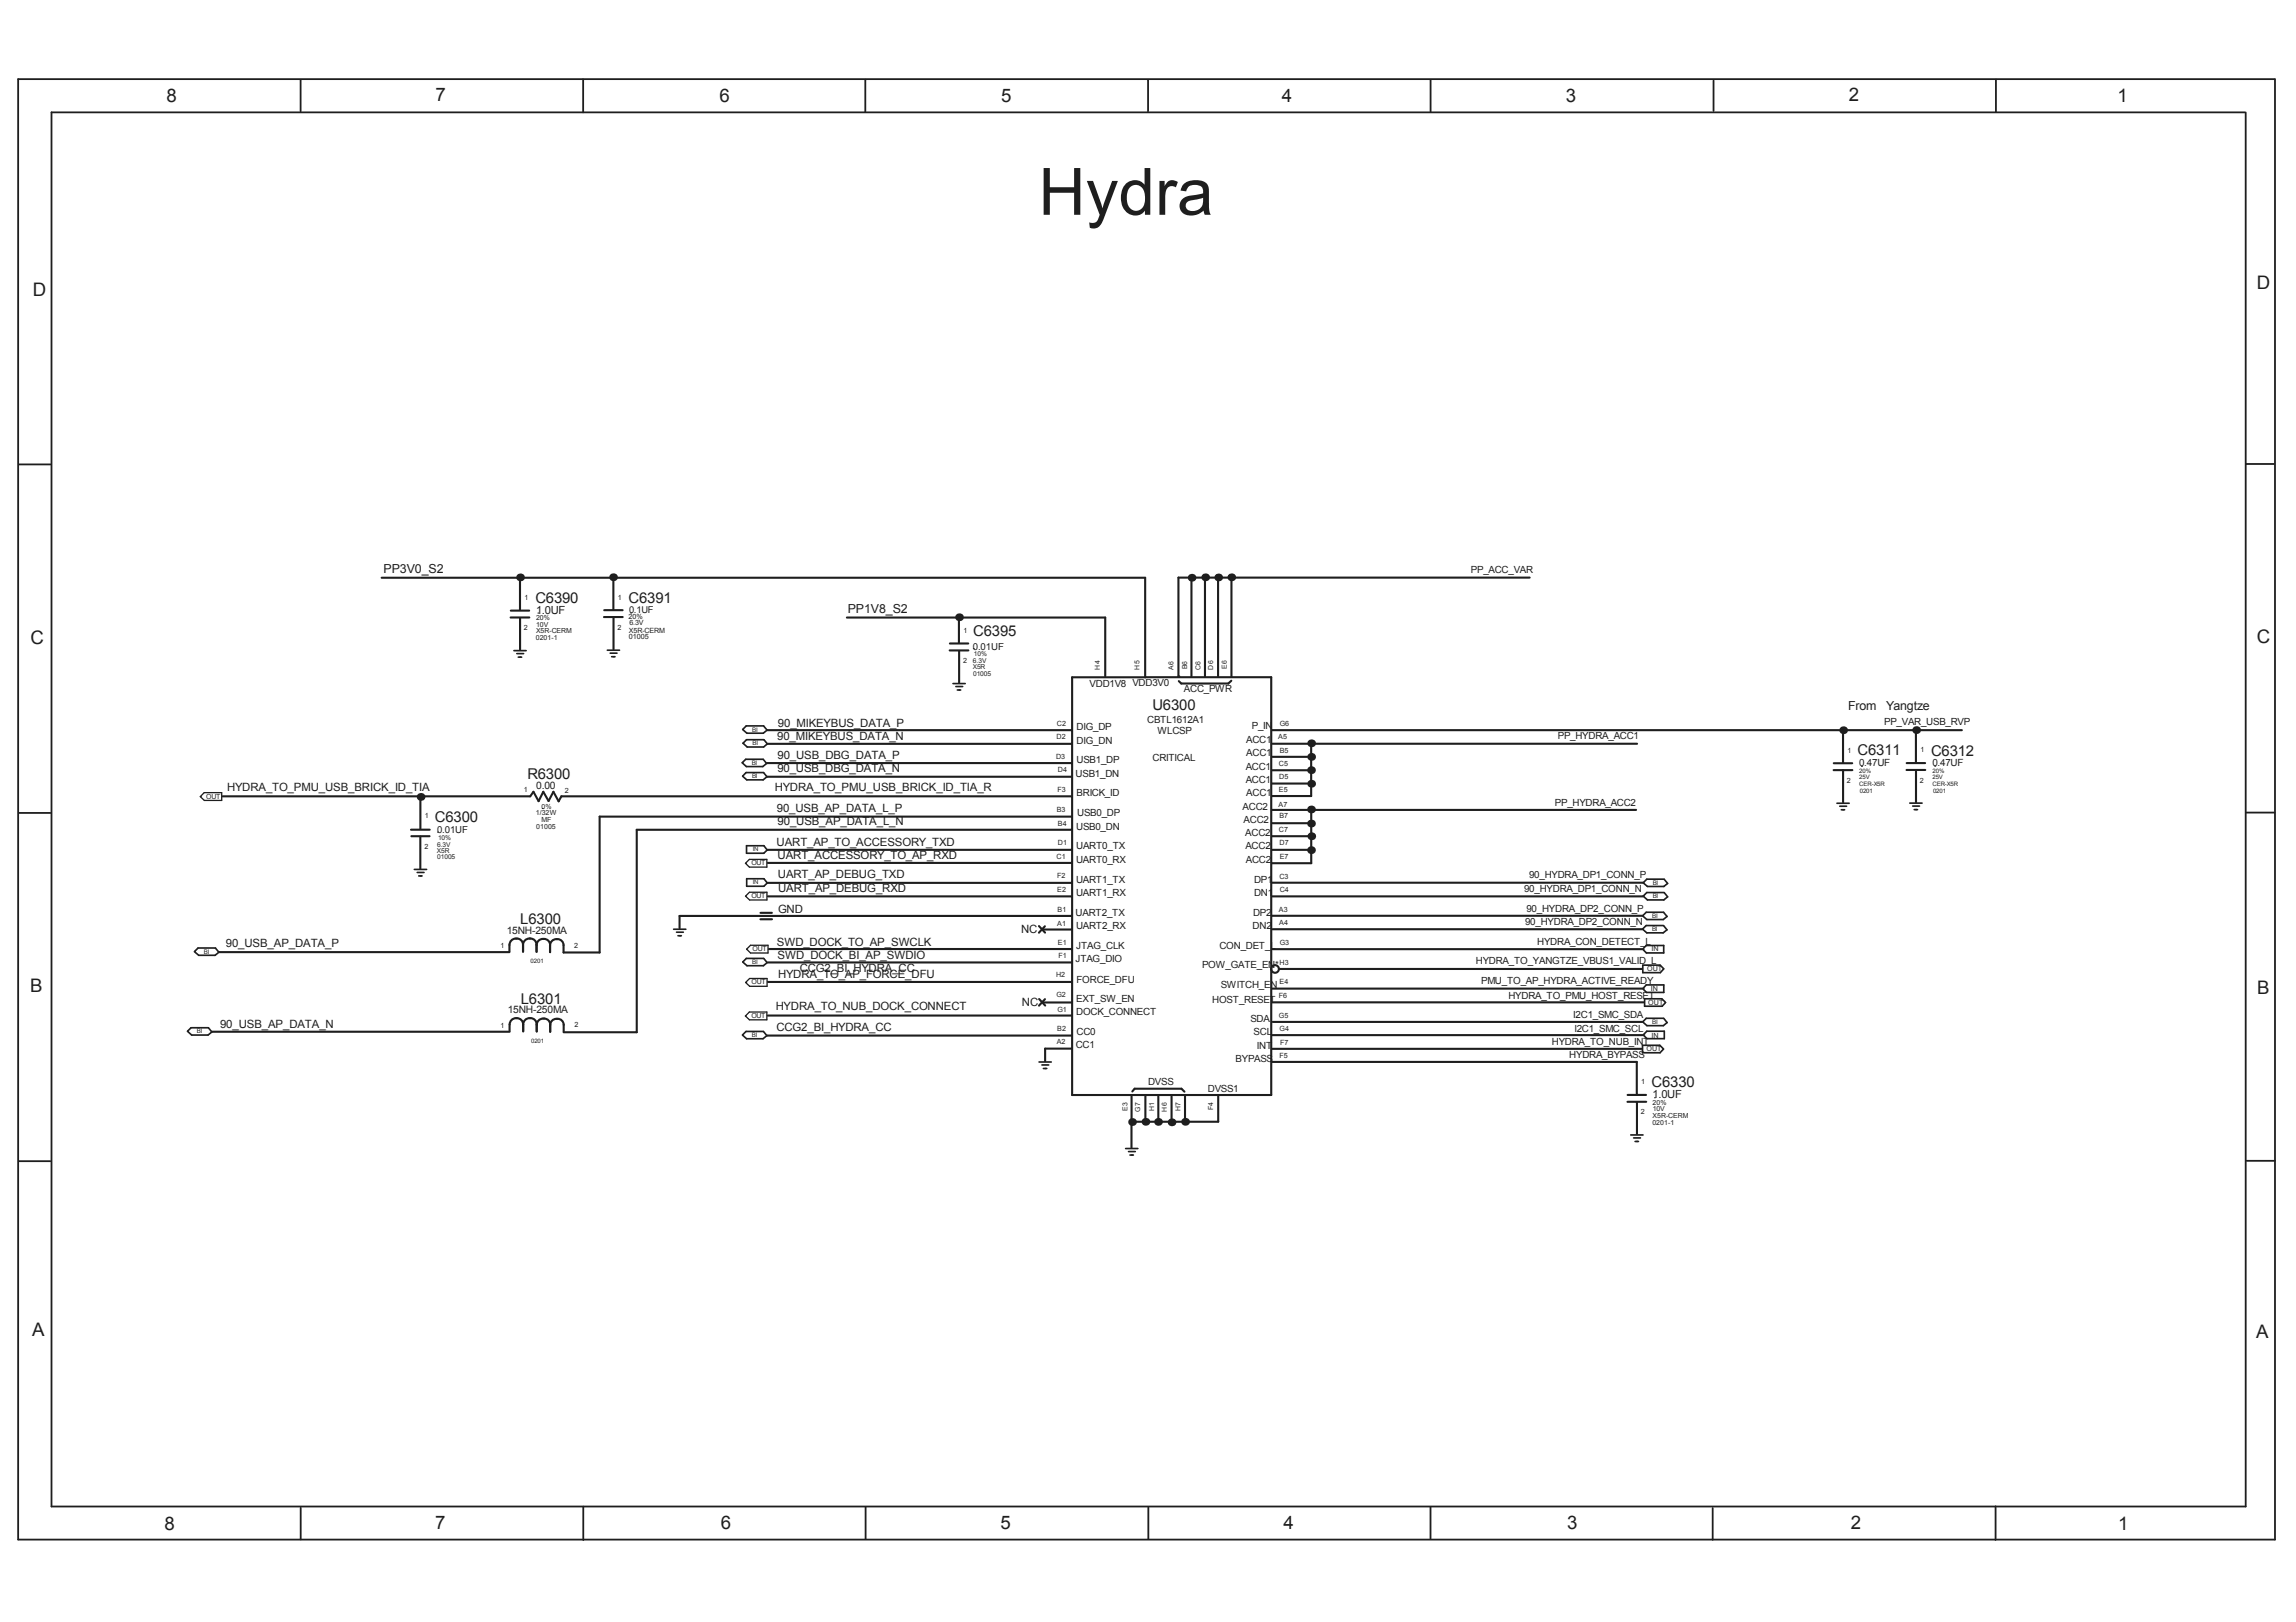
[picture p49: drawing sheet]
<svg xmlns="http://www.w3.org/2000/svg" width="297mm" height="210mm" viewBox="0 0 297 210" stroke-linecap="round" stroke-linejoin="round" font-family="sans-serif">
<defs><g id="words">
<text font-size="8.5" fill="#1e1e1e" x="134.3" y="27.8">Hydra</text>
<g font-size="2.4" fill="#1e1e1e">
<text x="21.6" y="13.3">8</text>
<text x="56.3" y="13.1">7</text>
<text x="93.1" y="13.2">6</text>
<text x="129.5" y="13.2">5</text>
<text x="165.8" y="13.3">4</text>
<text x="202.6" y="13.2">3</text>
<text x="239.2" y="13.1">2</text>
<text x="273.9" y="13.2">1</text>
<text x="4.2" y="38.2">D</text>
<text x="292" y="37.3">D</text>
<text x="3.9" y="83.4">C</text>
<text x="292" y="83.3">C</text>
<text x="3.9" y="128.4">B</text>
<text x="292" y="128.6">B</text>
<text x="4.2" y="172.9">A</text>
<text x="291.9" y="173.1">A</text>
<text x="21.3" y="198">8</text>
<text x="56.3" y="197.9">7</text>
<text x="93.3" y="197.9">6</text>
<text x="129.4" y="197.9">5</text>
<text x="166.1" y="197.9">4</text>
<text x="202.7" y="197.9">3</text>
<text x="239.4" y="197.9">2</text>
<text x="274" y="198">1</text>
</g>
<g font-size="1.9" fill="#1e1e1e">
<text x="69.3" y="78">C6390</text>
<text x="81.3" y="78">C6391</text>
<text x="125.9" y="82.3">C6395</text>
<text x="149.1" y="91.9">U6300</text>
<text x="68.2" y="100.8">R6300</text>
<text x="240.3" y="97.8">C6311</text>
<text x="249.8" y="97.8">C6312</text>
<text x="56.3" y="106.3">C6300</text>
<text x="67.3" y="119.6">L6300</text>
<text x="67.4" y="129.9">L6301</text>
<text x="213.7" y="140.7">C6330</text>
</g>
<g font-size="1.6" fill="#1e1e1e">
<text x="49.6" y="74.1">PP3V0_S2</text>
<text x="109.7" y="79.4">PP1V8_S2</text>
<text x="239.1" y="91.9">From</text>
<text x="244" y="91.8">Yangtze</text>
</g>
<g font-size="1.5" fill="#1e1e1e">
<text x="100.5" y="95.7">90_MIKEYBUS_DATA_N</text>
<text x="100.7" y="94">90_MIKEYBUS_DATA_P</text>
<text x="100.6" y="99.9">90_USB_DBG_DATA_N</text>
<text x="100.6" y="98.2">90_USB_DBG_DATA_P</text>
<text x="29.4" y="102.4">HYDRA_TO_PMU_USB_BRICK_ID_TIA</text>
<text x="100.3" y="102.4">HYDRA_TO_PMU_USB_BRICK_ID_TIA_R</text>
<text x="100.5" y="105.1">90_USB_AP_DATA_L_P</text>
<text x="100.6" y="106.8">90_USB_AP_DATA_L_N</text>
<text x="100.5" y="109.5">UART_AP_TO_ACCESSORY_TXD</text>
<text x="100.6" y="111.2">UART_ACCESSORY_TO_AP_RXD</text>
<text x="100.6" y="113.7">UART_AP_DEBUG_TXD</text>
<text x="100.7" y="118.1">GND</text>
<text x="100.7" y="115.4">UART_AP_DEBUG_RXD</text>
<text x="29.2" y="122.6">90_USB_AP_DATA_P</text>
<text x="100.5" y="122.4">SWD_DOCK_TO_AP_SWCLK</text>
<text x="100.6" y="124.1">SWD_DOCK_BI_AP_SWDIO</text>
<text x="103.5" y="125.8">CCG2_BI_HYDRA_CC</text>
<text x="132.1" y="120.8">NC</text>
<text x="100.4" y="130.8">HYDRA_TO_NUB_DOCK_CONNECT</text>
<text x="100.7" y="126.5">HYDRA_TO_AP_FORCE_DFU</text>
<text x="132.2" y="130.1">NC</text>
<text x="28.5" y="133">90_USB_AP_DATA_N</text>
<text x="100.5" y="133.4">CCG2_BI_HYDRA_CC</text>
</g>
<g font-size="1.4" fill="#1e1e1e">
<text x="69.4" y="79.4">1.0UF</text>
<text x="213.8" y="142.2">1.0UF</text>
</g>
<g font-size="1.3" fill="#1e1e1e">
<text x="190.3" y="74.2">PP_ACC_VAR</text>
<text x="141" y="88.9">VDD1V8 VDD3V0</text>
<text x="153.2" y="89.5">ACC_PWR</text>
<text x="139.3" y="94.4">DIG_DP</text>
<text x="148.4" y="93.6">CBTL1612A1</text>
<text x="149.7" y="95">WLCSP</text>
<text x="162" y="94.4">P_IN</text>
<text x="201.5" y="95.6">PP_HYDRA_ACC1</text>
<text x="243.8" y="93.9">PP_VAR_USB_RVP</text>
<text x="139.2" y="100.5">USB1_DN</text>
<text x="139.3" y="98.8">USB1_DP</text>
<text x="139.3" y="96.2">DIG_DN</text>
<text x="149.1" y="98.5">CRITICAL</text>
<text x="161.2" y="99.6">ACC1</text>
<text x="161.2" y="101.4">ACC1</text>
<text x="161.2" y="96.2">ACC1</text>
<text x="161.2" y="97.8">ACC1</text>
<text x="240.5" y="99.2">0.47UF</text>
<text x="250" y="99.2">0.47UF</text>
<text x="69.4" y="102.1">0.00</text>
<text x="139.2" y="107.4">USB0_DN</text>
<text x="139.3" y="103.1">BRICK_ID</text>
<text x="139.4" y="105.6">USB0_DP</text>
<text x="160.8" y="104.8">ACC2</text>
<text x="160.9" y="106.6">ACC2</text>
<text x="161.2" y="103">ACC1</text>
<text x="201.2" y="104.2">PP_HYDRA_ACC2</text>
<text x="139.2" y="111.7">UART0_RX</text>
<text x="139.2" y="109.9">UART0_TX</text>
<text x="161.1" y="108.2">ACC2</text>
<text x="161.1" y="109.9">ACC2</text>
<text x="161.2" y="111.6">ACC2</text>
<text x="197.8" y="113.6">90_HYDRA_DP1_CONN_P</text>
<text x="139.2" y="118.5">UART2_TX</text>
<text x="139.2" y="116">UART1_RX</text>
<text x="139.2" y="114.2">UART1_TX</text>
<text x="162.1" y="118.5">DP2</text>
<text x="162.2" y="115.9">DN1</text>
<text x="162.2" y="114.2">DP1</text>
<text x="197.2" y="115.5">90_HYDRA_DP1_CONN_N</text>
<text x="197.3" y="119.7">90_HYDRA_DP2_CONN_N</text>
<text x="197.5" y="118">90_HYDRA_DP2_CONN_P</text>
<text x="65.6" y="120.9">15NH-250MA</text>
<text x="139.1" y="124.6">JTAG_DIO</text>
<text x="139.2" y="120.2">UART2_RX</text>
<text x="139.2" y="122.8">JTAG_CLK</text>
<text x="155.5" y="125.3">POW_GATE_EN*</text>
<text x="157.8" y="122.8">CON_DET_L</text>
<text x="162.1" y="120.2">DN2</text>
<text x="190.9" y="124.7">HYDRA_TO_YANGTZE_VBUS1_VALID_L</text>
<text x="198.9" y="122.3">HYDRA_CON_DETECT_L</text>
<text x="65.7" y="131.2">15NH-250MA</text>
<text x="139.2" y="131.4">DOCK_CONNECT</text>
<text x="139.2" y="129.7">EXT_SW_EN</text>
<text x="139.3" y="127.2">FORCE_DFU</text>
<text x="156.8" y="129.8">HOST_RESET</text>
<text x="157.9" y="127.9">SWITCH_EN</text>
<text x="191.6" y="127.4">PMU_TO_AP_HYDRA_ACTIVE_READY</text>
<text x="195.1" y="129.2">HYDRA_TO_PMU_HOST_RESET</text>
<text x="203.5" y="131.7">I2C1_SMC_SDA</text>
<text x="139.2" y="135.7">CC1</text>
<text x="139.3" y="134">CC0</text>
<text x="159.9" y="137.4">BYPASS</text>
<text x="161.8" y="132.2">SDA</text>
<text x="162.2" y="133.9">SCL</text>
<text x="162.6" y="135.8">INT</text>
<text x="200.8" y="135.2">HYDRA_TO_NUB_INT</text>
<text x="203" y="136.9">HYDRA_BYPASS</text>
<text x="203.7" y="133.5">I2C1_SMC_SCL</text>
<text x="148.5" y="140.3">DVSS</text>
<text x="156.3" y="141.3">DVSS1</text>
</g>
<g font-size="1.2" fill="#1e1e1e">
<text x="81.4" y="79.3">0.1UF</text>
<text x="125.9" y="84.1">0.01UF</text>
<text x="56.5" y="107.8">0.01UF</text>
</g>
<g font-size=".9" fill="#1e1e1e">
<text x="67.8" y="77.6">1</text>
<text x="79.9" y="77.6">1</text>
<text x="67.8" y="81.5">2</text>
<text x="69.3" y="82.8">0201-1</text>
<text x="69.4" y="81.9">X5R-CERM</text>
<text x="69.4" y="80.3">20%</text>
<text x="69.4" y="81.1">10V</text>
<text x="79.9" y="81.5">2</text>
<text x="81.3" y="80.1">20%</text>
<text x="81.4" y="82.7">01005</text>
<text x="81.4" y="81.9">X5R-CERM</text>
<text x="81.4" y="80.9">6.3V</text>
<text x="124.6" y="81.9">1</text>
<text x="124.6" y="85.8">2</text>
<text x="125.9" y="86.6">X5R</text>
<text x="125.9" y="85.8">6.3V</text>
<text x="125.9" y="87.5">01005</text>
<text x="126" y="84.9">10%</text>
<text x="142.3" y="86.6" transform="rotate(-90 142.3 86.6)">H4</text>
<text x="147.4" y="86.6" transform="rotate(-90 147.4 86.6)">H5</text>
<text x="151.8" y="86.7" transform="rotate(-90 151.8 86.7)">A6</text>
<text x="153.6" y="86.6" transform="rotate(-90 153.6 86.6)">B6</text>
<text x="155.3" y="86.7" transform="rotate(-90 155.3 86.7)">C6</text>
<text x="157" y="86.6" transform="rotate(-90 157 86.6)">D6</text>
<text x="158.7" y="86.6" transform="rotate(-90 158.7 86.6)">E6</text>
<text x="136.7" y="95.6">D2</text>
<text x="136.7" y="93.9">C2</text>
<text x="165.4" y="95.7">A5</text>
<text x="165.6" y="94">G6</text>
<text x="136.6" y="98.2">D3</text>
<text x="136.9" y="99.9">D4</text>
<text x="165.5" y="99.1">C5</text>
<text x="165.5" y="100.8">D5</text>
<text x="165.6" y="97.4">B5</text>
<text x="239" y="101.3">2</text>
<text x="239" y="97.4">1</text>
<text x="248.4" y="101.3">2</text>
<text x="248.4" y="97.4">1</text>
<text x="26.7" y="103.4">OUT</text>
<text x="55" y="105.9">1</text>
<text x="67.8" y="102.5">1</text>
<text x="69.3" y="105.5">1/32W</text>
<text x="69.4" y="107.2">01005</text>
<text x="70.1" y="106.4">MF</text>
<text x="70.1" y="104.7">0%</text>
<text x="73.1" y="102.6">2</text>
<text x="136.7" y="105">B3</text>
<text x="136.8" y="102.5">F3</text>
<text x="136.9" y="106.8">B4</text>
<text x="165.4" y="104.4">A7</text>
<text x="165.4" y="107.7">C7</text>
<text x="165.5" y="102.5">E5</text>
<text x="165.5" y="105.9">B7</text>
<text x="54.9" y="109.9">2</text>
<text x="56.5" y="110.3">X5R</text>
<text x="56.5" y="109.6">6.3V</text>
<text x="56.6" y="111.2">01005</text>
<text x="56.7" y="108.7">10%</text>
<text x="97.2" y="112">OUT</text>
<text x="136.7" y="111.1">C1</text>
<text x="136.8" y="113.6">F2</text>
<text x="136.9" y="109.4">D1</text>
<text x="165.5" y="113.8">C3</text>
<text x="165.5" y="109.4">D7</text>
<text x="165.6" y="111.1">E7</text>
<text x="97.2" y="116.2">OUT</text>
<text x="136.8" y="119.8">A1</text>
<text x="136.8" y="115.4">E2</text>
<text x="136.8" y="118">B1</text>
<text x="165.4" y="118">A3</text>
<text x="165.5" y="119.7">A4</text>
<text x="165.6" y="115.4">C4</text>
<text x="64.7" y="122.7">1</text>
<text x="74.3" y="122.6">2</text>
<text x="97.4" y="123.1">OUT</text>
<text x="136.9" y="122.2">E1</text>
<text x="137" y="124">F1</text>
<text x="165.5" y="124.8">H3</text>
<text x="165.6" y="122.3">G3</text>
<text x="213.1" y="125.7">OUT</text>
<text x="213.7" y="123.1">IN</text>
<text x="97.2" y="131.7">OUT</text>
<text x="97.2" y="127.4">OUT</text>
<text x="136.6" y="126.5">H2</text>
<text x="136.7" y="129.1">G2</text>
<text x="136.8" y="130.9">G1</text>
<text x="165.4" y="131.8">G5</text>
<text x="165.5" y="129.2">F6</text>
<text x="165.5" y="127.4">E4</text>
<text x="213.2" y="130">OUT</text>
<text x="213.6" y="128.2">IN</text>
<text x="64.8" y="133">1</text>
<text x="74.3" y="133">2</text>
<text x="136.7" y="135">A2</text>
<text x="136.8" y="133.5">B2</text>
<text x="165.5" y="137">F5</text>
<text x="165.5" y="133.4">G4</text>
<text x="165.6" y="135.2">F7</text>
<text x="213" y="136">OUT</text>
<text x="213.7" y="134.3">IN</text>
<text x="145.9" y="143.8" transform="rotate(-90 145.9 143.8)">E3</text>
<text x="147.5" y="143.8" transform="rotate(-90 147.5 143.8)">G7</text>
<text x="149.3" y="143.8" transform="rotate(-90 149.3 143.8)">H1</text>
<text x="151" y="143.9" transform="rotate(-90 151 143.9)">H6</text>
<text x="152.7" y="143.8" transform="rotate(-90 152.7 143.8)">H7</text>
<text x="157" y="143.6" transform="rotate(-90 157 143.6)">F4</text>
<text x="212.3" y="140.3">1</text>
<text x="213.8" y="143">20%</text>
<text x="213.8" y="143.8">10V</text>
<text x="212.3" y="144.2">2</text>
<text x="213.8" y="145.5">0201-1</text>
<text x="213.8" y="144.7">X5R-CERM</text>
</g>
<g font-size=".8" fill="#1e1e1e">
<text x="97.3" y="94.7">BI</text>
<text x="97.2" y="99">BI</text>
<text x="97.3" y="100.7">BI</text>
<text x="97.3" y="96.5">BI</text>
<text x="240.5" y="100.9">25V</text>
<text x="240.5" y="100">20%</text>
<text x="240.5" y="101.7">CER-X5R</text>
<text x="250" y="100.8">25V</text>
<text x="250" y="100">20%</text>
<text x="250" y="101.7">CER-X5R</text>
<text x="240.6" y="102.6">0201</text>
<text x="250.1" y="102.6">0201</text>
<text x="97.4" y="110.2">IN</text>
<text x="97.4" y="114.5">IN</text>
<text x="213.7" y="118.8">BI</text>
<text x="213.8" y="116.2">BI</text>
<text x="213.8" y="114.5">BI</text>
<text x="26.4" y="123.4">BI</text>
<text x="68.6" y="124.6">0201</text>
<text x="97.3" y="124.8">BI</text>
<text x="213.7" y="120.5">BI</text>
<text x="25.5" y="133.7">BI</text>
<text x="68.7" y="134.9">0201</text>
<text x="97.3" y="134.2">BI</text>
<text x="213.8" y="132.5">BI</text>
</g>
</g></defs>
<g fill="none" stroke="#1e1e1e" stroke-width=".27">
<path d="M49.4 74.8h98.8v12.8M66.1 79.9h2.4M66.1 79h2.4M67.3 74.7v4.3M67.3 80v4.1M78.1 79.9h2.5M78.2 79h2.4M79.4 74.7v4.2M79.4 79.9v4.1M109.6 79.9h33.4v7.6M154.1 74.7v12.8M155.9 74.7v12.8"/>
<path d="M157.6 75v12.5M159.3 74.8v12.8M197.9 74.7h-45.4v12.8M99.2 98.8h39.4M99.3 94.5h39.3M99.3 96.3h39.4M122.9 84.2h2.4M122.9 83.3h2.4M124.1 80.1v3.1M124.1 84.2v4.1M138.7 87.6h25.8v54.1h-25.8zM152.5 87.5h.1"/>
<path d="M159.3 88.1l-.4 .4h-6.1l-.3-.4M164.5 94.5h89.3M164.6 97.9h4.8M164.6 99.7h4.9M164.6 96.2h47.2M169.6 96.3v6.7h-5M237.2 99.7h2.4M237.2 98.8h2.4M238.4 94.5v4.2M238.4 99.7v4.1M246.7 99.6h2.4M246.7 98.8h2.4"/>
<path d="M247.9 94.5v4.2M247.9 99.7v4.1M28.8 103.1h39.8l.4-.6 .7 1.2 .6-1.2 .7 1.2 .6-1.2 .7 1.2 .3-.6h66M53.2 107.4h2.4M53.2 108.2h2.4M54.4 108.3v4.2M54.4 103.4v3.9M98.4 119h1.5M98.4 118.1h1.5M99.2 100.5h39.4M99.3 110h39.3M99.3 114.3h39.3"/>
<path d="M99.3 111.7h39.3M99.3 116h39.3M134.4 119.8l.8 .9M135.2 119.9l-.8 .8M138.6 105.7h-61v17.6h-4.7v-1a.88 .88 0 0 0-.9-.8 .88 .88 0 0 0-.8 .9M138.6 107.4h-56.2v26.2h-9.5v-1a.88 .88 0 0 0-.9-.8 .88 .88 0 0 0-.8 .9M138.6 118.5h-50.7v1.6M164.6 108.2h4.8M164.6 118.5h47.9M164.6 106.5h5M164.6 101.4h4.9M164.6 104.8h47.1"/>
<path d="M164.6 114.2h48M164.6 110h4.8M164.6 116h48M169.6 104.9v6.8h-5M27.4 133.5h38.5M28.3 123.2h37.6M65.9 123.1v-.8a.87 .87 0 0 1 .9-.8 .87 .87 0 0 1 .9 .7v1M65.9 132.6v.8M67.7 122.3a.87 .87 0 0 1 .8-.9 .87 .87 0 0 1 .9 .8v1M67.7 132.5a.87 .87 0 0 0-.9-.7 .87 .87 0 0 0-.9 .8M67.7 132.6a.82 .82 0 0 1 .8-.8 .8 .8 0 0 1 .9 .7v1M67.7 132.5v1"/>
<path d="M69.4 122.3a.82 .82 0 0 1 .8-.8 .8 .8 0 0 1 1 .8v.9M70.3 131.8h.1M70.3 131.8a.82 .82 0 0 0-.9 .8M70.4 131.8a.78 .78 0 0 1 .8 .8v.9M99.2 134h39.4M99.3 131.4h39.3M99.3 124.6h39.3M99.4 127.1h39.2M99.5 122.8h39.1M134.4 129.3l.8 .8M135 120.3h3.6M135 129.7h3.6"/>
<path d="M135.2 129.3l-.8 .8M138.6 135.7h-3.4v1.6M164.5 134h48M164.6 135.7h47.8M164.6 129.7h48.1M164.6 120.3h47.9M164.6 127.9h47.9M164.6 137.4h47.2v4.2M164.6 122.8h47.9M164.7 132.2h47.8M165.5 125.4h46.9M146.4 145.3v3.3"/>
<path d="M146.5 141.2l.3-.3h6l.4 .4M148.2 141.8v3.1M149.9 141.9v3M151.6 141.9v3M153.3 141.9v3M157.6 141.8v3.4h-11.2v-3.3M210.5 142.6h2.5M210.6 141.7h2.4M211.8 142.6v4.2"/>
<circle cx="165" cy="125.4" r=".5"/>
</g>
<g fill="none" stroke="#1e1e1e" stroke-width=".22">
<path d="M66.5 84.2h1.6M66.9 84.6h.8M67 85h.5M78.6 84.1h1.5M78.9 84.5h.9M79.1 85h.5M96.1 96.2l.5-.5h2.2l.5 .6-.5 .4h-2.1l-.6-.5M98.7 98.3h-2.2l-.5 .4M98.7 98.3l.5 .5-.5 .4h-2.1l-.6-.5M98.8 93.9h-2.3l-.4 .5M98.8 94l.4 .5-.4 .4h-2.2l-.5-.5M123.3 88.5h1.6"/>
<path d="M123.7 88.8h.8M123.9 89.3h.4M53.6 112.5h1.6M54 112.9h.9M54.2 113.4h.4M96.1 100.4l.4-.4h2.3l.4 .5-.5 .4h-2.1l-.5-.5M99.2 110l-.4-.6h-2.2v1h2.2l.4-.4M99.2 114.3l-.4-.6h-2.2v1h2.2l.5-.4M212.6 114.2l.4-.4h2.3l.4 .5-.4 .4h-2.2l-.5-.5M215.2 119.8h-2.2l-.5 .4M215.2 118.1h-2.2l-.5 .4M215.2 119.8l.5 .5-.5 .4h-2.2l-.5-.5"/>
<path d="M215.2 118.1l.5 .5-.5 .4h-2.1l-.6-.5M215.3 115.5h-2.3l-.4 .4M215.3 115.5l.4 .6-.4 .4h-2.2l-.5-.5M237.6 104h1.6M238 104.3h.9M238.2 104.8h.4M247.1 103.9h1.6M247.4 104.3h.9M247.6 104.8h.5M27 133h-2.3l-.4 .4M27 133l.4 .5-.5 .4h-2.1l-.5-.4M27.9 122.7h-2.3l-.4 .4"/>
<path d="M27.9 122.7l.4 .5-.5 .4h-2.1l-.5-.5M87.1 120.3h1.6M87.5 120.6h.9M87.7 121.1h.5M96.1 133.9l.4-.4h2.3l.4 .5-.5 .4h-2.1l-.6-.5M96.1 124.5l.5-.5h2.2l.4 .6-.4 .4h-2.2l-.5-.5M134.4 137.4h1.6M134.8 137.8h.9M135 138.3h.4M212.5 122.8l.5-.4h2.2v.9h-2.2l-.4-.4M212.6 127.9l.4-.4h2.2v.9h-2.2l-.4-.4M212.6 133.9l.4-.4h2.3v.9h-2.2l-.5-.4"/>
<path d="M215.2 135.7l-.5-.4h-2.2v.9h2.3l.4-.4M215.2 125.3l-.4-.4h-2.3v1h2.3M215.2 125.4l-.4 .5M215.2 131.8h-2.2l-.5 .4M215.2 131.8l.5 .5-.5 .4h-2.1l-.6-.5M215.4 129.7l-.4-.4h-2.2v.9h2.2l.5-.4M145.6 148.6h1.6M146 149h.9M146.2 149.5h.4M211 146.9h1.6M211.3 147.3h.9M211.5 147.7h.5"/>
</g>
<path d="M26.4 102.6h2.3v1h-2.3l-.5-.5zM96.5 116l.5-.5h2.2v1h-2.2zM97 112.2h2.2v-1h-2.3l-.5 .5 .6 .5M96.4 131.5l.5-.5h2.3v1h-2.2zM96.5 127.1l.5-.5h2.2v1h-2.2zM97.1 123.3h2.3v-1h-2.3l-.5 .5 .5 .5" fill="none" stroke="#1e1e1e" stroke-width=".17"/>
<g fill="none" stroke="#1e1e1e" stroke-width=".23">
<path d="M2.3 10.2l292 .1v188.9h-292zM38.9 10.4v4M75.4 10.3v4.2M111.9 10.3v4.2M148.5 10.3v4.1M185.1 10.3v4.1M221.7 10.4v4M258.2 10.3v4.2M290.4 14.5h-283.7v180.5h283.8v-180.5M2.4 60.1h4.2M290.5 60h3.7M2.4 105.2h4.1"/>
<path d="M290.5 105.2h3.8M2.5 150.3h4M290.6 150.2h3.7M38.9 195.1v4.1M75.5 195v4.3M112 195v4.2M148.6 195.1v4.1M185.1 195v4.1M221.6 195.2v4.1M258.2 194.9v4.4"/>
</g>
<g fill="none" stroke="#1e1e1e" stroke-width=".13">
<path d="M69.6 79.3h.1M125.9 83.9h.1M240.8 99.2h.1M250.3 99.2h.1M25.9 103.1h.1M56.6 107.7h.1M70.2 104.6h.1M96.5 111.7h.1M96.5 116h.1M96.5 131.5h.1M96.5 127.1h.1M214 142.1h.1"/>
<path d="M2.4 199.2h.1"/>
</g>
<g fill="none" stroke="#1e1e1e" stroke-width=".14">
<path d="M96 98.7h.1M96.1 94.4h.1M96.1 96.2h.1M96.1 100.4h.1M212.5 118.5h.1M212.6 114.2h.1M24.2 133.5h.1M25.2 123.1h.1M96 133.9h.1M96.1 124.5h.1M212.5 120.2h.1M212.5 132.2h.1"/>
<path d="M215.1 135.8h.1M215.2 125.4h.1M215.4 129.7h.1"/>
</g>
<path d="M67.3 85h.1M79.3 85h.1M124.1 89.3h.1M54.4 113.4h.1M238.4 104.8h.1M87.9 121.1h.1M135.2 138.3h.1M146.4 149.5h.1M211.7 147.7h.1" fill="none" stroke="#1e1e1e" stroke-width=".19"/>
<path d="M99.2 110h.1M99.2 114.3h.1" fill="none" stroke="#1e1e1e" stroke-width=".21"/>
<circle cx="54.4" cy="103.1" r=".5" fill="#1e1e1e"/>
<path d="M81.6 79.3h.1M96.6 122.8h.1" fill="none" stroke="#1e1e1e" stroke-width=".13"/>
<g fill="#1e1e1e">
<circle cx="146.5" cy="145.2" r=".5"/>
<circle cx="149.8" cy="145.2" r=".5"/>
<circle cx="153.3" cy="145.2" r=".5"/>
<circle cx="151.6" cy="145.2" r=".5"/>
<circle cx="155.9" cy="74.7" r=".5"/>
<circle cx="159.3" cy="74.7" r=".5"/>
<circle cx="169.6" cy="110" r=".5"/>
<circle cx="169.6" cy="106.6" r=".5"/>
<circle cx="169.6" cy="101.4" r=".5"/>
<circle cx="169.6" cy="97.9" r=".5"/>
</g>
<path d="M212.6 116h.1M212.6 122.8h.1M212.6 128h.1M212.7 133.9h.1" fill="none" stroke="#1e1e1e" stroke-width=".14"/>
<circle cx="238.5" cy="94.5" r=".5" fill="#1e1e1e"/>
<path d="M247.8 104.8h.1" fill="none" stroke="#1e1e1e" stroke-width=".19"/>
<g fill="#1e1e1e">
<circle cx="247.9" cy="94.5" r=".5"/>
<circle cx="157.6" cy="74.7" r=".5"/>
<circle cx="169.6" cy="104.8" r=".5"/>
<circle cx="169.6" cy="108.2" r=".5"/>
<circle cx="169.6" cy="96.2" r=".5"/>
<circle cx="169.6" cy="99.7" r=".5"/>
<circle cx="67.3" cy="74.7" r=".5"/>
<circle cx="79.3" cy="74.7" r=".5"/>
<circle cx="124.1" cy="79.9" r=".5"/>
<circle cx="148.2" cy="145.2" r=".5"/>
<circle cx="154.2" cy="74.8" r=".5"/>
</g>
<use href="#words"/>
</svg>
